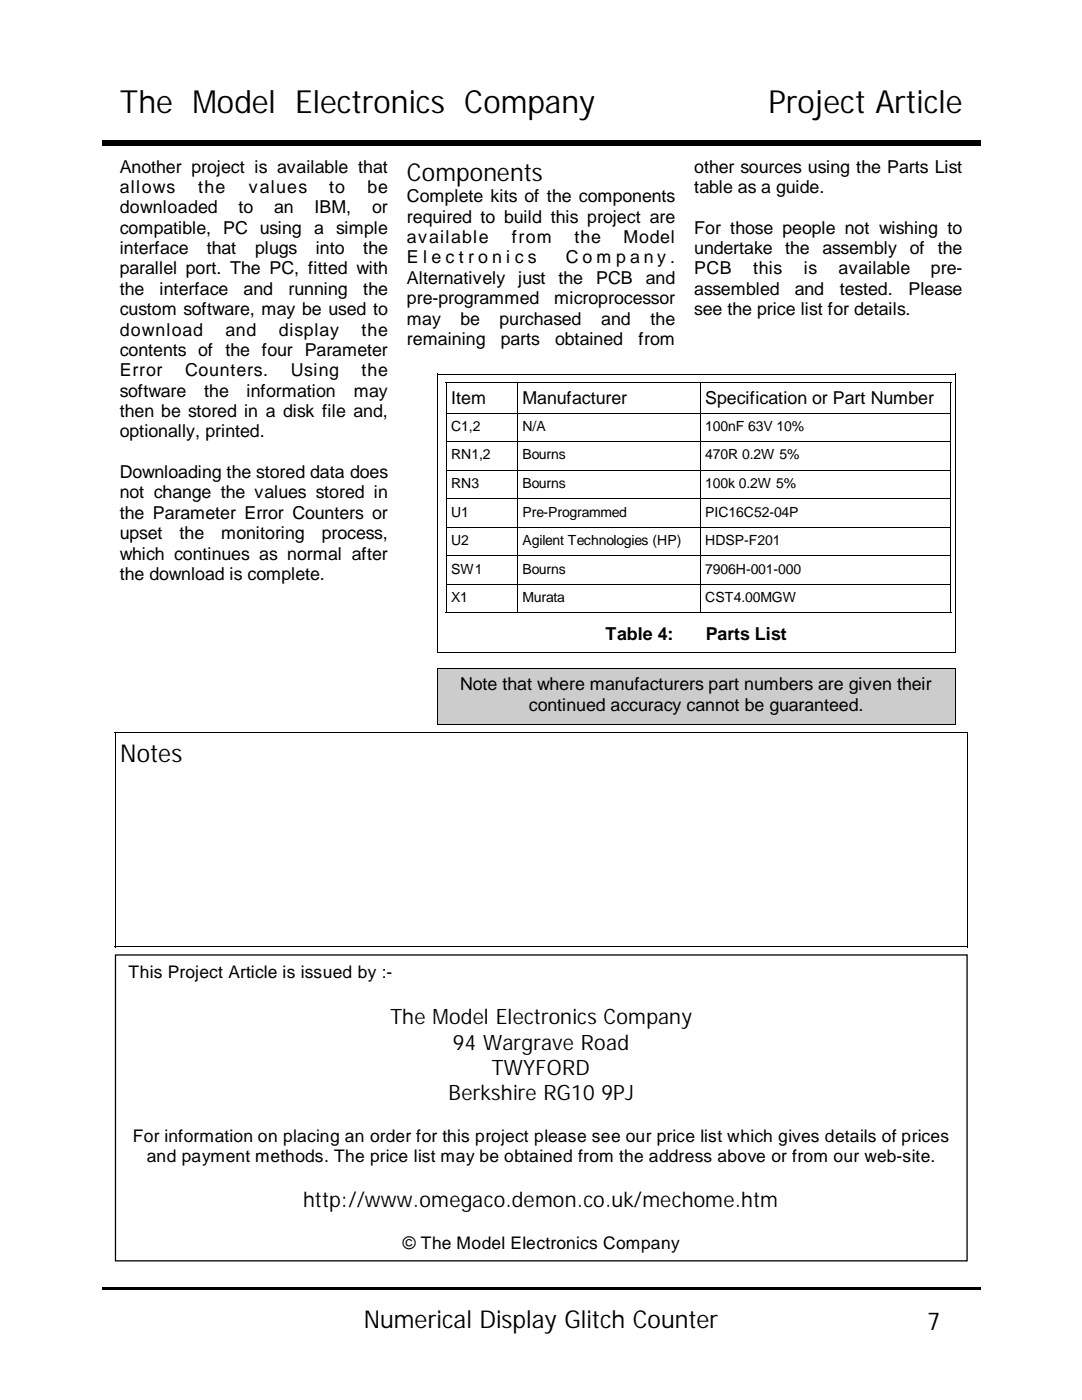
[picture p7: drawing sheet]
<svg xmlns="http://www.w3.org/2000/svg" width="216mm" height="279mm" viewBox="0 0 216 279" stroke-linecap="round" stroke-linejoin="round" font-family="sans-serif">
<defs><g id="words">
<g font-size="6.3">
<text x="23.9" y="22.6">The Model Electronics Company</text>
<text x="153.3" y="22.6">Project Article</text>
</g>
<g font-size="4.9">
<text x="81.2" y="36.1">Components</text>
<text x="24" y="152.1">Notes</text>
<text x="72.6" y="265.1">Numerical Display Glitch Counter</text>
<text x="185" y="265.3">7</text>
</g>
<g font-size="4.2">
<text x="77.8" y="204.3">The Model Electronics Company</text>
<text x="90.4" y="209.5">94 Wargrave Road</text>
<text x="98.1" y="214.5">TWYFORD</text>
<text x="89.5" y="219.6">Berkshire RG10 9PJ</text>
<text x="60.5" y="241">http://www.omegaco.demon.co.uk/mechome.htm</text>
</g>
<g font-size="3.6">
<text x="23.9" y="34.5">Another project is available that</text>
<text x="138.5" y="34.5">other sources using the Parts List</text>
<text x="23.9" y="38.5">allows</text>
<text x="39.6" y="38.5">the</text>
<text x="49.6" y="38.5">values</text>
<text x="65.7" y="38.5">to</text>
<text x="73.3" y="38.5">be</text>
<text x="81.2" y="40.4">Complete kits of the components</text>
<text x="138.5" y="38.5">table as a guide.</text>
<text x="23.9" y="42.6">downloaded</text>
<text x="23.9" y="46.7">compatible, PC using a simple</text>
<text x="47.6" y="42.6">to</text>
<text x="54.7" y="42.6">an</text>
<text x="62.7" y="42.6">IBM,</text>
<text x="74.3" y="42.6">or</text>
<text x="81.2" y="44.5">required to build this project are</text>
<text x="138.5" y="46.7">For those people not wishing to</text>
<text x="23.9" y="50.7">interface</text>
<text x="41.2" y="50.7">that</text>
<text x="50.9" y="50.7">plugs</text>
<text x="63" y="50.7">into</text>
<text x="72.5" y="50.7">the</text>
<text x="81.2" y="48.5">available</text>
<text x="81.2" y="52.6">E l e c t r o n i c s</text>
<text x="102.1" y="48.5">from</text>
<text x="112.9" y="52.6">C o m p a n y .</text>
<text x="114.7" y="48.5">the</text>
<text x="124.4" y="48.5">Model</text>
<text x="138.5" y="50.7">undertake the</text>
<text x="164.1" y="50.7">assembly</text>
<text x="181.5" y="50.7">of</text>
<text x="187.1" y="50.7">the</text>
<text x="23.9" y="54.8">parallel port. The PC, fitted with</text>
<text x="23.9" y="58.8">the</text>
<text x="31.8" y="58.8">interface</text>
<text x="48.6" y="58.8">and</text>
<text x="57.6" y="58.8">running</text>
<text x="72.5" y="58.8">the</text>
<text x="81.2" y="56.6">Alternatively</text>
<text x="103.4" y="56.6">just</text>
<text x="111.4" y="56.6">the</text>
<text x="119" y="56.6">PCB</text>
<text x="128.9" y="56.6">and</text>
<text x="138.5" y="54.8">PCB</text>
<text x="138.5" y="58.8">assembled</text>
<text x="150.3" y="54.8">this</text>
<text x="158.6" y="58.8">and</text>
<text x="160.4" y="54.8">is</text>
<text x="167.3" y="54.8">available</text>
<text x="167.6" y="58.8">tested.</text>
<text x="181.3" y="58.8">Please</text>
<text x="185.8" y="54.8">pre-</text>
<text x="23.9" y="62.9">custom software, may be used to</text>
<text x="81.2" y="60.7">pre-programmed</text>
<text x="81.2" y="64.8">may</text>
<text x="91.9" y="64.8">be</text>
<text x="99.7" y="64.8">purchased</text>
<text x="110.6" y="60.7">microprocessor</text>
<text x="120" y="64.8">and</text>
<text x="129.8" y="64.8">the</text>
<text x="138.5" y="62.9">see the price list for details.</text>
<text x="23.9" y="67">download</text>
<text x="23.9" y="71">contents of the four Parameter</text>
<text x="45" y="67">and</text>
<text x="55.6" y="67">display</text>
<text x="72.1" y="67">the</text>
<text x="81.2" y="68.8">remaining</text>
<text x="99.9" y="68.8">parts</text>
<text x="110.8" y="68.8">obtained</text>
<text x="127.4" y="68.8">from</text>
<text x="23.9" y="75.1">Error</text>
<text x="36.9" y="75.1">Counters.</text>
<text x="58" y="75.1">Using</text>
<text x="72.1" y="75.1">the</text>
<text x="23.9" y="79.2">software</text>
<text x="23.9" y="83.2">then be stored in a disk file and,</text>
<text x="40.7" y="79.2">the</text>
<text x="49.2" y="79.2">information</text>
<text x="70.6" y="79.2">may</text>
<text x="90" y="80.6">Item</text>
<text x="104.2" y="80.6">Manufacturer</text>
<text x="140.7" y="80.6">Specification or Part Number</text>
<text x="23.9" y="87.3">optionally, printed.</text>
<text x="23.9" y="95.4">Downloading the stored data does</text>
<text x="23.9" y="99.5">not change the values stored in</text>
<text x="23.9" y="103.6">the Parameter Error Counters or</text>
<text x="23.9" y="107.6">upset</text>
<text x="35.8" y="107.6">the</text>
<text x="44.1" y="107.6">monitoring</text>
<text x="64.2" y="107.6">process,</text>
<text x="23.9" y="111.7">which continues as normal after</text>
<text x="23.9" y="115.7">the download is complete.</text>
<text x="120.8" y="127.8">Table 4:</text>
<text x="140.8" y="127.8">Parts List</text>
<text x="91.8" y="137.8">Note that where manufacturers part numbers are given their</text>
<text x="105.5" y="141.8">continued accuracy cannot be guaranteed.</text>
</g>
<g font-size="3.5">
<text x="25.7" y="195.2">This Project Article is issued by :-</text>
<text x="26.5" y="227.9">For information on placing an order for this project please see our price list which gives details of prices</text>
<text x="29.3" y="232">and payment methods. The price list may be obtained from the address above or from our web-site.</text>
<text x="80.4" y="249.2">© The Model Electronics Company</text>
</g>
<g font-size="2.8">
<text x="90" y="86">C1,2</text>
<text x="104.2" y="86">N/A</text>
<text x="140.7" y="86">100nF 63V 10%</text>
<text x="90" y="91.7">RN1,2</text>
<text x="104.2" y="91.7">Bourns</text>
<text x="140.7" y="91.7">470R 0.2W 5%</text>
<text x="90" y="97.4">RN3</text>
<text x="104.2" y="97.4">Bourns</text>
<text x="140.7" y="97.4">100k 0.2W 5%</text>
<text x="90" y="103.1">U1</text>
<text x="104.2" y="103.1">Pre-Programmed</text>
<text x="140.7" y="103.1">PIC16C52-04P</text>
<text x="90" y="108.8">U2</text>
<text x="104.2" y="108.8">Agilent Technologies (HP)</text>
<text x="140.7" y="108.8">HDSP-F201</text>
<text x="90" y="114.5">SW1</text>
<text x="104.2" y="114.5">Bourns</text>
<text x="140.7" y="114.5">7906H-001-000</text>
<text x="90" y="120.2">X1</text>
<text x="104.2" y="120.2">Murata</text>
<text x="140.7" y="120.2">CST4.00MGW</text>
</g>
</g></defs>
<path d="M20.3 28h175.4v1h-175.4z" fill="#000"/>
<path d="M179.7 259.4h13.4v9.9h-13.4z" fill="#fff"/>
<path d="M20.3 256.9h175.4v.5h-175.4z" fill="#000"/>
<g fill="#fff">
<path d="M22.9 30.1h170.2v89h-170.2z"/>
<path d="M22.9 146h170.2v43h-170.2z"/>
</g>
<path d="M23 190.6h170v61h-170z" fill="#fff" stroke="#000" stroke-width=".25"/>
<path d="M22.9 146.1h170.3M23 146v43.1M193.1 146v43.1M22.9 189h170.3" fill="none" stroke="#000" stroke-width=".2"/>
<path d="M87.3 133.3h103.3v11.2h-103.3z" fill="#ccc"/>
<path d="M87.3 133.4h103.4M87.4 133.3v11.3M190.6 133.3v11.3M87.3 144.5h103.4" fill="none" stroke="#000" stroke-width=".2"/>
<path d="M87.3 74.6h103.3v55.6h-103.3z" fill="#fff"/>
<path d="M87.3 74.7h103.4M87.4 74.6v55.7M190.6 74.6v55.7M87.3 130.2h103.4" fill="none" stroke="#000" stroke-width=".2"/>
<g fill="#fff">
<path d="M88.9 76.2h14.3v6.3h-14.3z"/>
<path d="M103.1 76.2h36.7v6.3h-36.7z"/>
<path d="M139.7 76.2h50.1v6.3h-50.1z"/>
<path d="M88.9 82.4h14.3v5.7h-14.3z"/>
<path d="M103.1 82.4h36.7v5.7h-36.7z"/>
<path d="M139.7 82.4h50.1v5.7h-50.1z"/>
<path d="M88.9 88.1h14.3v5.7h-14.3z"/>
<path d="M103.1 88.1h36.7v5.7h-36.7z"/>
<path d="M139.7 88.1h50.1v5.7h-50.1z"/>
<path d="M88.9 93.7h14.3v5.8h-14.3z"/>
<path d="M103.1 93.7h36.7v5.8h-36.7z"/>
<path d="M139.7 93.7h50.1v5.8h-50.1z"/>
<path d="M88.9 99.4h14.3v5.8h-14.3z"/>
<path d="M103.1 99.4h36.7v5.8h-36.7z"/>
<path d="M139.7 99.4h50.1v5.8h-50.1z"/>
<path d="M88.9 105.2h14.3v5.7h-14.3z"/>
<path d="M103.1 105.2h36.7v5.7h-36.7z"/>
<path d="M139.7 105.2h50.1v5.7h-50.1z"/>
<path d="M88.9 110.8h14.3v5.8h-14.3z"/>
<path d="M103.1 110.8h36.7v5.8h-36.7z"/>
<path d="M139.7 110.8h50.1v5.8h-50.1z"/>
<path d="M88.9 116.5h14.3v5.8h-14.3z"/>
<path d="M103.1 116.5h36.7v5.8h-36.7z"/>
<path d="M139.7 116.5h50.1v5.8h-50.1z"/>
</g>
<g fill="none" stroke="#000" stroke-width=".2">
<path d="M88.9 76.3h100.9M89 76.3v45.9M103.2 76.3v45.9M139.8 76.3v45.9M189.8 76.3v45.9M89 82.5h100.8M89 88.1h100.8M89 93.8h100.8M89 99.5h100.8M89 105.2h100.8M89 110.9h100.8M89 116.6h100.8"/>
<path d="M88.9 122.2h100.9"/>
</g>
<use href="#words"/>
</svg>
